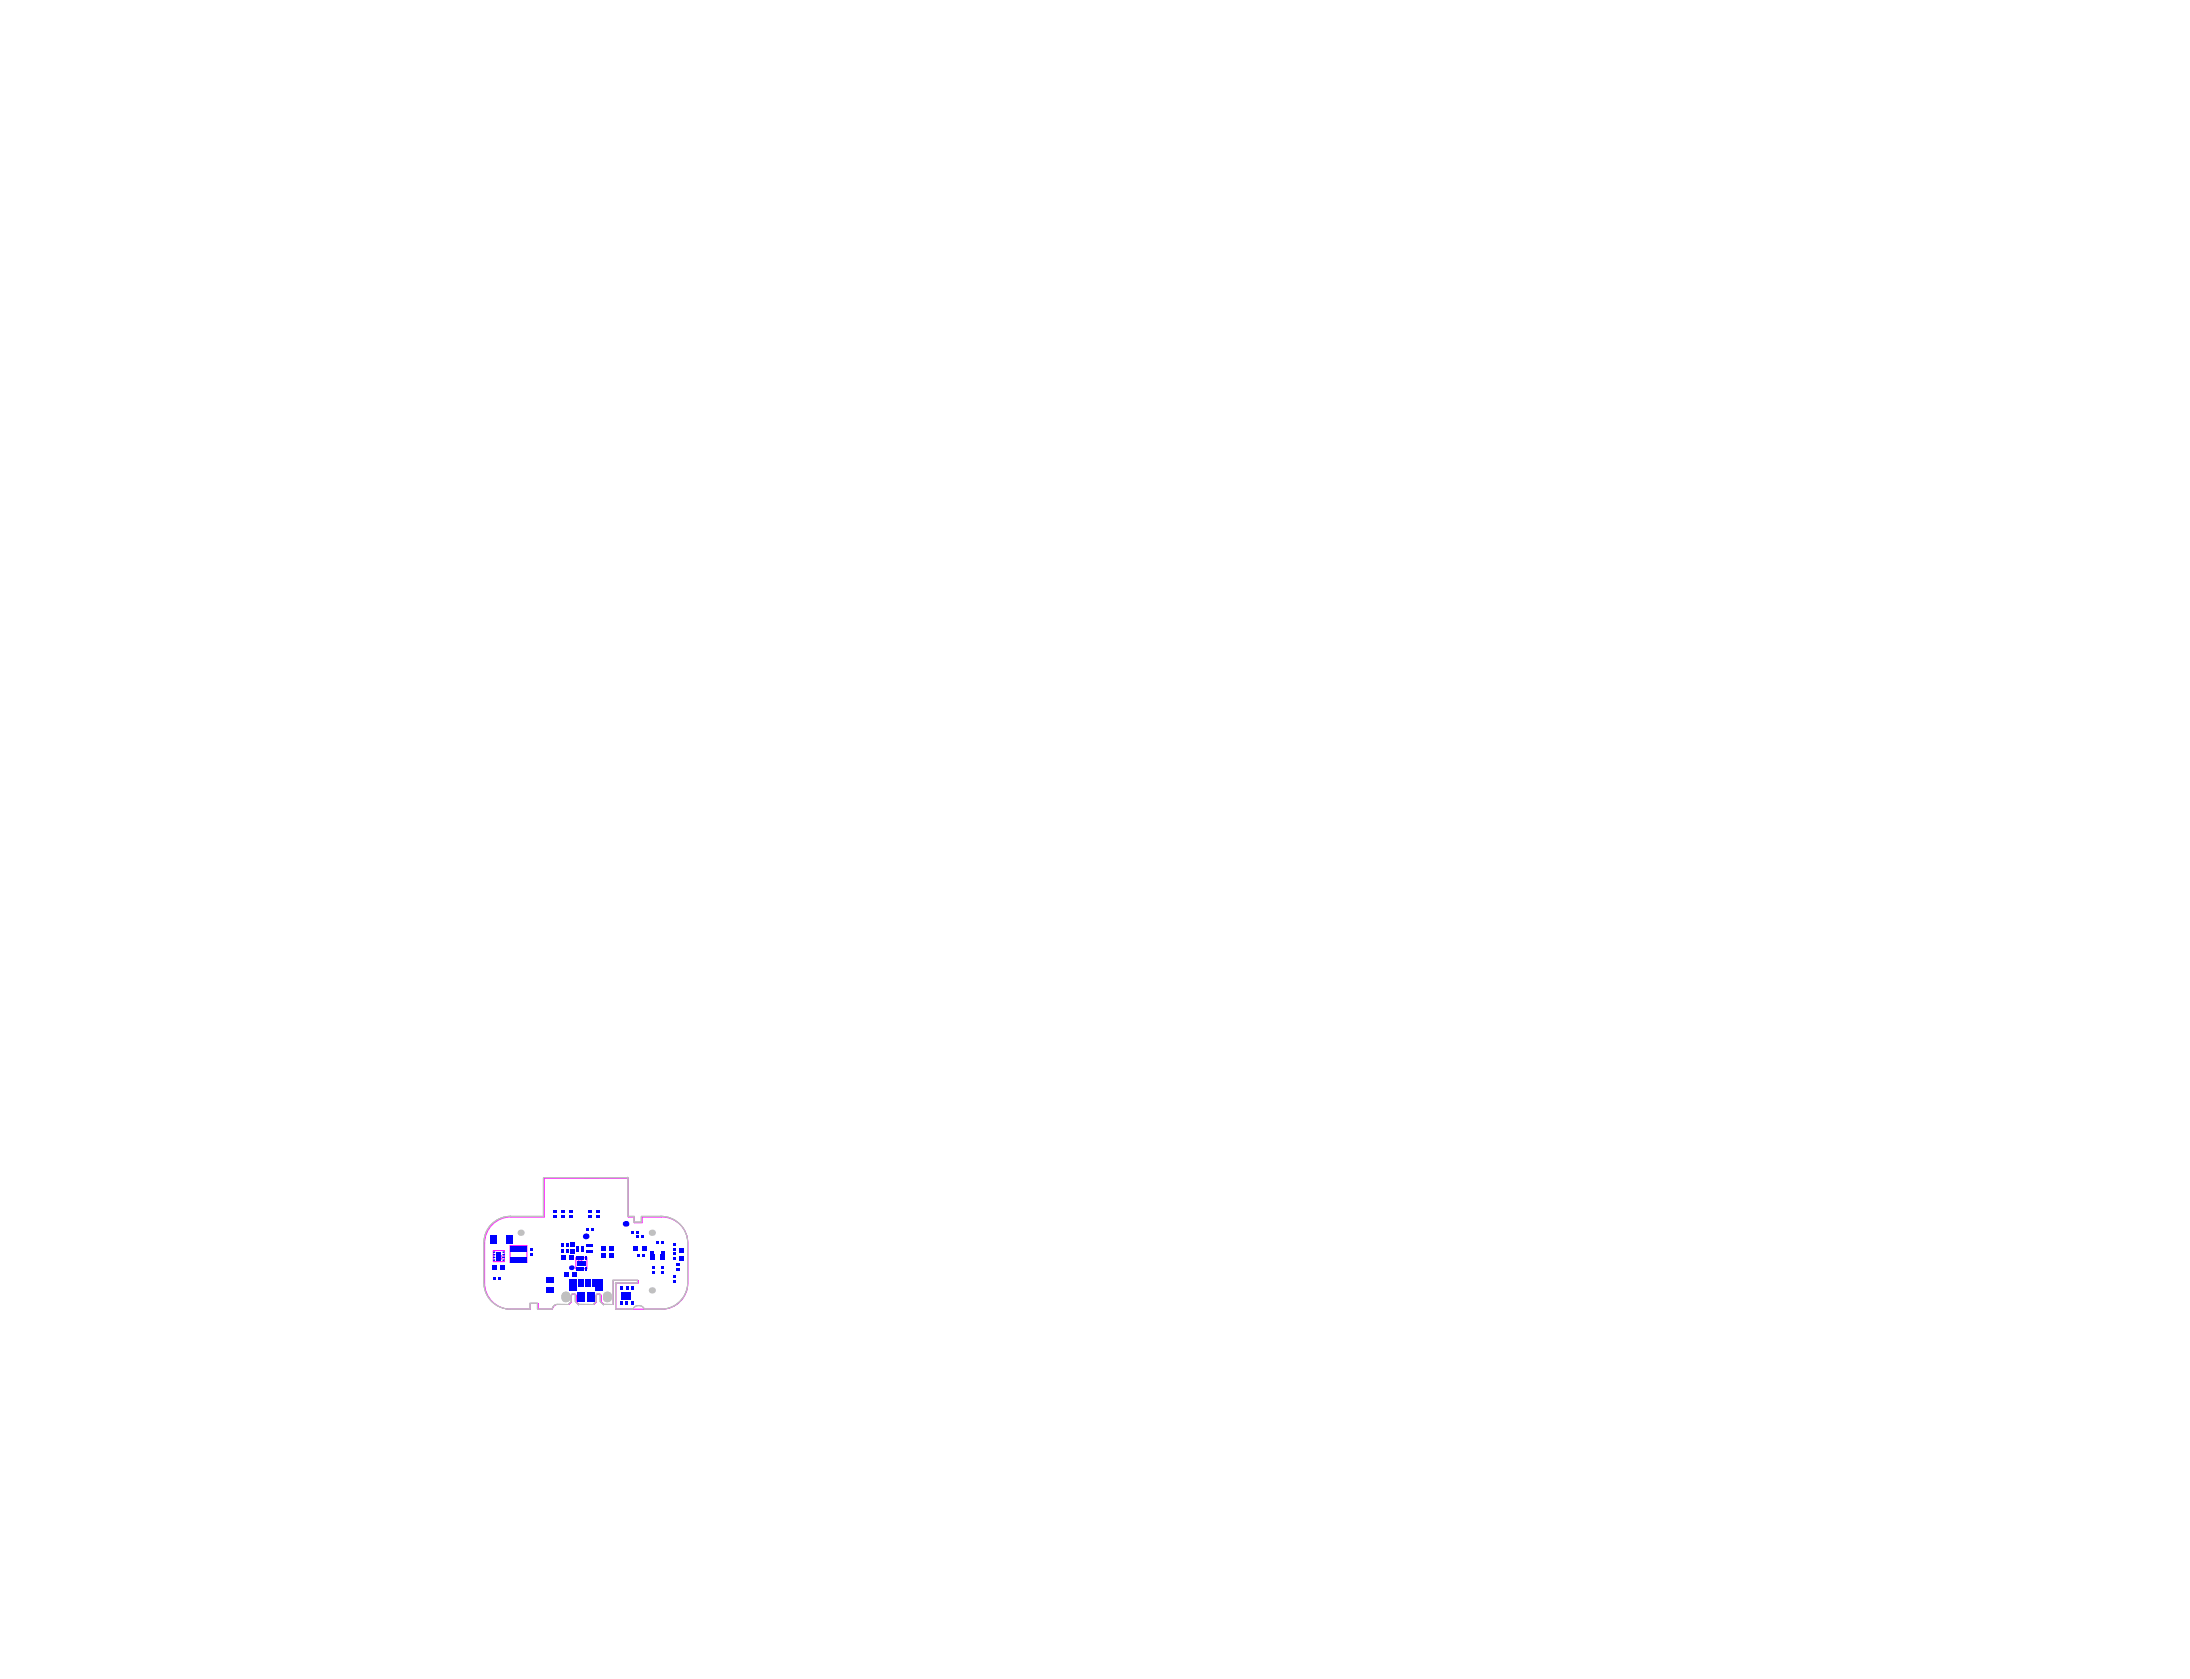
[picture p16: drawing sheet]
<svg xmlns="http://www.w3.org/2000/svg" width="269mm" height="206mm" viewBox="0 0 269 206" stroke-linecap="round" stroke-linejoin="round" font-family="sans-serif">
<path d="M60.3 150.2a3.4 3.4 0 0 1 2.3-1l4.1 .1v-4.8h10.4v4.8h.7v.7h.9v-.7l2.4-.1a3.3 3.3 0 0 1 3.3 3.3v4.9a3.2 3.2 0 0 1-3.3 3.2h-2a.82 .82 0 0 0-1.4 0h-2.1v-3.1l2.6-.1v-.3h-2.9l-.1 3h-1.2l-.3-.4v-.7a.26 .26 0 0 0-.3-.3 .26 .26 0 0 0-.2 .3v.7l-.4 .4h-1.8l-.4-.4v-.7a.26 .26 0 0 0-.2-.3 .26 .26 0 0 0-.3 .3v.7l-.3 .4h-1.4a.72 .72 0 0 0-.6 .5h-1.8v-.7h-.9l-.1 .7h-2.4a3.2 3.2 0 0 1-3.2-3.2v-4.9a3.2 3.2 0 0 1 .9-2.3z" fill="none" stroke="#c0c0c0" stroke-width=".12"/>
<g fill="none" stroke="#f0f" stroke-width=".12">
<path d="M60.6 153.5h1.3v1.3h-1.3zM62.6 152.9h2.1v2h-2.1zM62.7 149.3a3.2 3.2 0 0 0-3.2 3.2v4.9a3.2 3.2 0 0 0 3.2 3.2h2.4v-.7h1v.7h1.7a.64 .64 0 0 1 .7-.5h1.3l.3-.4M62.7 149.3h4.1v-4.7h10.3v4.7h.8v.7h.9v-.7h2.4M70.1 159v.7M70.4 158.7l-.2 .2-.1 .1M70.4 158.7l.3 .2v.1M70.4 158.7l-.2 .1-.1 .2M70.4 158.7a.28 .28 0 0 1 .3 .3M70.7 154.3h1.3v1.4h-1.3zM70.7 159v.7l.3 .4h1.9l.3-.4M73.2 159v.7"/>
<path d="M73.5 158.7l.1 .1 .2 .2M73.5 158.7l-.2 .1-.1 .2M73.5 158.7a.28 .28 0 0 1 .3 .3M81.2 149.3a3.2 3.2 0 0 1 3.2 3.2v4.9a3.2 3.2 0 0 1-3.2 3.3l-5.6-.1v-3.2h2.7v-.3h-3v3h-1.2l-.3-.4v-.7"/>
<circle cx="61.4" cy="154.3" r=".26"/>
<circle cx="71.2" cy="154.8" r=".26"/>
</g>
<g fill="#c0c0c0">
<circle cx="71.1" cy="155" r=".16"/>
<circle cx="71.6" cy="155" r=".16"/>
<circle cx="63.9" cy="151.3" r=".38"/>
<circle cx="69.4" cy="159.3" r=".48"/>
<circle cx="69.4" cy="159" r=".48"/>
<circle cx="74.5" cy="159" r=".48"/>
<circle cx="74.5" cy="159.3" r=".48"/>
<circle cx="80" cy="158.3" r=".38"/>
<circle cx="80" cy="151.3" r=".38"/>
</g>
<g fill="#c0c0c0">
<path d="M68.9 159l.5-.5 .5 .5v.3l-.5 .5-.5-.5z" fill-rule="evenodd"/>
<path d="M74 159l.5-.5 .5 .5v.3l-.5 .5-.5-.5z" fill-rule="evenodd"/>
</g>
<g fill="#00f">
<path d="M61.1 156.8h.3v.3h-.3z" fill-rule="evenodd"/>
<path d="M60.5 156.8h.3v.3h-.3z" fill-rule="evenodd"/>
<path d="M60.5 155.3h.5v.6h-.5z" fill-rule="evenodd"/>
</g>
<path d="M60.6 154.6h.1M60.6 154.3h.1M60.6 153.7h.1M61.7 154.6h.2M61.7 154.3h.2M61.7 153.7h.2" fill="none" stroke="#00f" stroke-width=".18"/>
<g fill="#00f">
<path d="M67.1 157.9h.9v.8h-.9z" fill-rule="evenodd"/>
<path d="M67.1 156.6h.9v.8h-.9z" fill-rule="evenodd"/>
<path d="M68.9 153.3h.3v.4h-.3z" fill-rule="evenodd"/>
<path d="M68.9 149.2h.4v.3h-.4z" fill-rule="evenodd"/>
<path d="M69.9 154h.5v.6h-.5z" fill-rule="evenodd"/>
<path d="M69.5 153.3h.3v.4h-.3z" fill-rule="evenodd"/>
<path d="M69.8 149.2h.4v.3h-.4z" fill-rule="evenodd"/>
<path d="M71.8 155.4h.2v.5h-.2z" fill-rule="evenodd"/>
<path d="M71.5 155.4h.2v.5h-.2z" fill-rule="evenodd"/>
<path d="M71.3 155.4h.1v.5h-.1z" fill-rule="evenodd"/>
<path d="M71 155.4h.2v.5h-.2z" fill-rule="evenodd"/>
<path d="M70.8 155.4h.1v.5h-.1z" fill-rule="evenodd"/>
<path d="M70.8 154.1h.1v.5h-.1z" fill-rule="evenodd"/>
<path d="M71 154.1h.2v.5h-.2z" fill-rule="evenodd"/>
<path d="M71.3 154.1h.1v.5h-.1z" fill-rule="evenodd"/>
<path d="M71.5 154.1h.2v.5h-.2z" fill-rule="evenodd"/>
<path d="M71.8 154.1h.2v.5h-.2z" fill-rule="evenodd"/>
<path d="M71.4 152.9h.3v.3h-.3z" fill-rule="evenodd"/>
<path d="M70.8 152.9h.3v.3h-.3z" fill-rule="evenodd"/>
<path d="M71.4 153.3h.3v.3h-.3z" fill-rule="evenodd"/>
<path d="M70.8 153.3h.3v.3h-.3z" fill-rule="evenodd"/>
<path d="M72.3 153.4h.4v.3h-.4z" fill-rule="evenodd"/>
<path d="M72.3 152.7h.4v.3h-.4z" fill-rule="evenodd"/>
<path d="M72.6 150.7h.3v.4h-.3z" fill-rule="evenodd"/>
<path d="M72.3 149.1h.3v.3h-.3z" fill-rule="evenodd"/>
<path d="M73.8 152.9h.5v.5h-.5z" fill-rule="evenodd"/>
<path d="M74.7 152.9h.6v.5h-.6z" fill-rule="evenodd"/>
<path d="M76.2 159.7h.2v.4h-.2z" fill-rule="evenodd"/>
<path d="M76.8 159.7h.3v.4h-.3z" fill-rule="evenodd"/>
<path d="M76.8 157.9h.3v.4h-.3z" fill-rule="evenodd"/>
<path d="M76.2 157.9h.2v.4h-.2z" fill-rule="evenodd"/>
<path d="M77.5 159.7h.2v.4h-.2z" fill-rule="evenodd"/>
<path d="M77.5 157.9h.2v.4h-.2z" fill-rule="evenodd"/>
<path d="M77.8 152.9h.5v.6h-.5z" fill-rule="evenodd"/>
<path d="M78.1 151.6h.3v.3h-.3z" fill-rule="evenodd"/>
<path d="M78.8 152.9h.5v.6h-.5z" fill-rule="evenodd"/>
<path d="M78.7 151.6h.3v.3h-.3z" fill-rule="evenodd"/>
<path d="M80 155.4h.4v.3h-.4z" fill-rule="evenodd"/>
<path d="M80 156.1h.4v.2h-.4z" fill-rule="evenodd"/>
<path d="M82.7 157.1h.3v.3h-.3z" fill-rule="evenodd"/>
<path d="M83 155.6h.4v.3h-.4z" fill-rule="evenodd"/>
<path d="M82.6 154.2h.3v.3h-.3z" fill-rule="evenodd"/>
<path d="M82.6 153.1h.3v.3h-.3z" fill-rule="evenodd"/>
</g>
<circle cx="70.1" cy="155.6" r=".29" fill="#00f"/>
<path d="M60.6 154h.1M61.7 154h.2" fill="none" stroke="#00f" stroke-width=".18"/>
<g fill="#00f">
<path d="M68.9 152.5h.3v.4h-.3z" fill-rule="evenodd"/>
<path d="M68.9 148.5h.4v.3h-.4z" fill-rule="evenodd"/>
<path d="M69.5 152.5h.3v.4h-.3z" fill-rule="evenodd"/>
<path d="M70 152.4h.5v.5h-.5z" fill-rule="evenodd"/>
<path d="M70 153.3h.5v.6h-.5z" fill-rule="evenodd"/>
<path d="M69.8 148.5h.4v.3h-.4z" fill-rule="evenodd"/>
<path d="M70.9 158.5h.9v1.2h-.9z" fill-rule="evenodd"/>
<path d="M70.9 154.7h.9v.6h-.9z" fill-rule="evenodd"/>
<path d="M72.1 158.5h.9v1.2h-.9z" fill-rule="evenodd"/>
<path d="M72.3 148.5h.3v.3h-.3z" fill-rule="evenodd"/>
<path d="M73.8 153.8h.5v.6h-.5z" fill-rule="evenodd"/>
<path d="M74.7 153.8h.6v.6h-.6z" fill-rule="evenodd"/>
<path d="M78.2 153.9h.3v.3h-.3z" fill-rule="evenodd"/>
<path d="M77.5 151h.3v.3h-.3z" fill-rule="evenodd"/>
<path d="M78.1 151h.3v.3h-.3z" fill-rule="evenodd"/>
<path d="M78.8 153.9h.3v.3h-.3z" fill-rule="evenodd"/>
<path d="M80.6 152.2h.3v.4h-.3z" fill-rule="evenodd"/>
<path d="M82.7 156.5h.3v.3h-.3z" fill-rule="evenodd"/>
<path d="M82.6 152.5h.3v.3h-.3z" fill-rule="evenodd"/>
<path d="M82.6 153.6h.3v.3h-.3z" fill-rule="evenodd"/>
<path d="M83 155h.4v.3h-.4z" fill-rule="evenodd"/>
<path d="M71 157h.3v.9h-.3z" fill-rule="evenodd"/>
<path d="M71.4 157h.3v.9h-.3z" fill-rule="evenodd"/>
<path d="M72.2 157h.3v.9h-.3z" fill-rule="evenodd"/>
<path d="M72.6 157h.3v.9h-.3z" fill-rule="evenodd"/>
<path d="M61.5 155.3h.5v.6h-.5z" fill-rule="evenodd"/>
<path d="M62.6 154.2h2.1v.7h-2.1z" fill-rule="evenodd"/>
<path d="M65.1 153.2h.3v.3h-.3z" fill-rule="evenodd"/>
<path d="M62.6 152.9h2.1v.7h-2.1z" fill-rule="evenodd"/>
<path d="M68.9 154h.5v.6h-.5z" fill-rule="evenodd"/>
<path d="M71.9 152.7h.3v.3h-.3z" fill-rule="evenodd"/>
<path d="M71.9 153.4h.3v.3h-.3z" fill-rule="evenodd"/>
<path d="M72 150.7h.3v.4h-.3z" fill-rule="evenodd"/>
<path d="M67.9 149.2h.4v.3h-.4z" fill-rule="evenodd"/>
<path d="M73.2 149.1h.4v.3h-.4z" fill-rule="evenodd"/>
<path d="M81.2 156.1h.3v.2h-.3z" fill-rule="evenodd"/>
<path d="M81.2 155.4h.3v.3h-.3z" fill-rule="evenodd"/>
<path d="M81.1 154.4h.5v.2h-.5z" fill-rule="evenodd"/>
<path d="M79.8 154.4h.5v.2h-.5z" fill-rule="evenodd"/>
<path d="M79.8 153.9h.5v.3h-.5z" fill-rule="evenodd"/>
<path d="M81.1 153.9h.5v.3h-.5z" fill-rule="evenodd"/>
<path d="M81.1 153.5h.5v.3h-.5z" fill-rule="evenodd"/>
<path d="M79.8 153.5h.5v.3h-.5z" fill-rule="evenodd"/>
<path d="M83.4 154.1h.5v.6h-.5z" fill-rule="evenodd"/>
<path d="M83.4 153.1h.5v.6h-.5z" fill-rule="evenodd"/>
<path d="M61 153.6h.5v1h-.5z" fill-rule="evenodd"/>
<path d="M65.1 153.8h.3v.3h-.3z" fill-rule="evenodd"/>
<path d="M69.3 156.1h.5v.5h-.5z" fill-rule="evenodd"/>
<path d="M70.3 156.1h.5v.5h-.5z" fill-rule="evenodd"/>
<path d="M67.9 148.5h.4v.3h-.4z" fill-rule="evenodd"/>
<path d="M76.2 158.5h1.2v.9h-1.2z" fill-rule="evenodd"/>
<path d="M73.2 148.5h.4v.3h-.4z" fill-rule="evenodd"/>
<path d="M81.2 152.2h.3v.4h-.3z" fill-rule="evenodd"/>
<path d="M60.2 151.5h.8v1.1h-.8z" fill-rule="evenodd"/>
<path d="M71.8 157h.3v.9h-.3z" fill-rule="evenodd"/>
<path d="M69.9 157h.9v1.3h-.9z" fill-rule="evenodd"/>
<path d="M73.1 157h.9v1.3h-.9z" fill-rule="evenodd"/>
<path d="M62.2 151.5h.8v1.1h-.8z" fill-rule="evenodd"/>
</g>
<g fill="#00f">
<circle cx="76.8" cy="150.2" r=".35"/>
<circle cx="71.9" cy="151.7" r=".35"/>
</g>
<path d="M60.3 150.2a3.4 3.4 0 0 1 2.3-1l4.1 .1v-4.8h10.4v4.8h.7v.7h.9v-.7l2.4-.1a3.3 3.3 0 0 1 3.3 3.3v4.9a3.2 3.2 0 0 1-3.3 3.2h-2a.82 .82 0 0 0-1.4 0h-2.1v-3.1l2.6-.1v-.3h-2.9l-.1 3h-1.2l-.3-.4v-.7a.26 .26 0 0 0-.3-.3 .26 .26 0 0 0-.2 .3v.7l-.4 .4h-1.8l-.4-.4v-.7a.26 .26 0 0 0-.2-.3 .26 .26 0 0 0-.3 .3v.7l-.3 .4h-1.4a.72 .72 0 0 0-.6 .5h-1.8v-.7h-.9l-.1 .7h-2.4a3.2 3.2 0 0 1-3.2-3.2v-4.9a3.2 3.2 0 0 1 .9-2.3z" fill="none" stroke="#c0c0c0" stroke-width=".12"/>
</svg>
